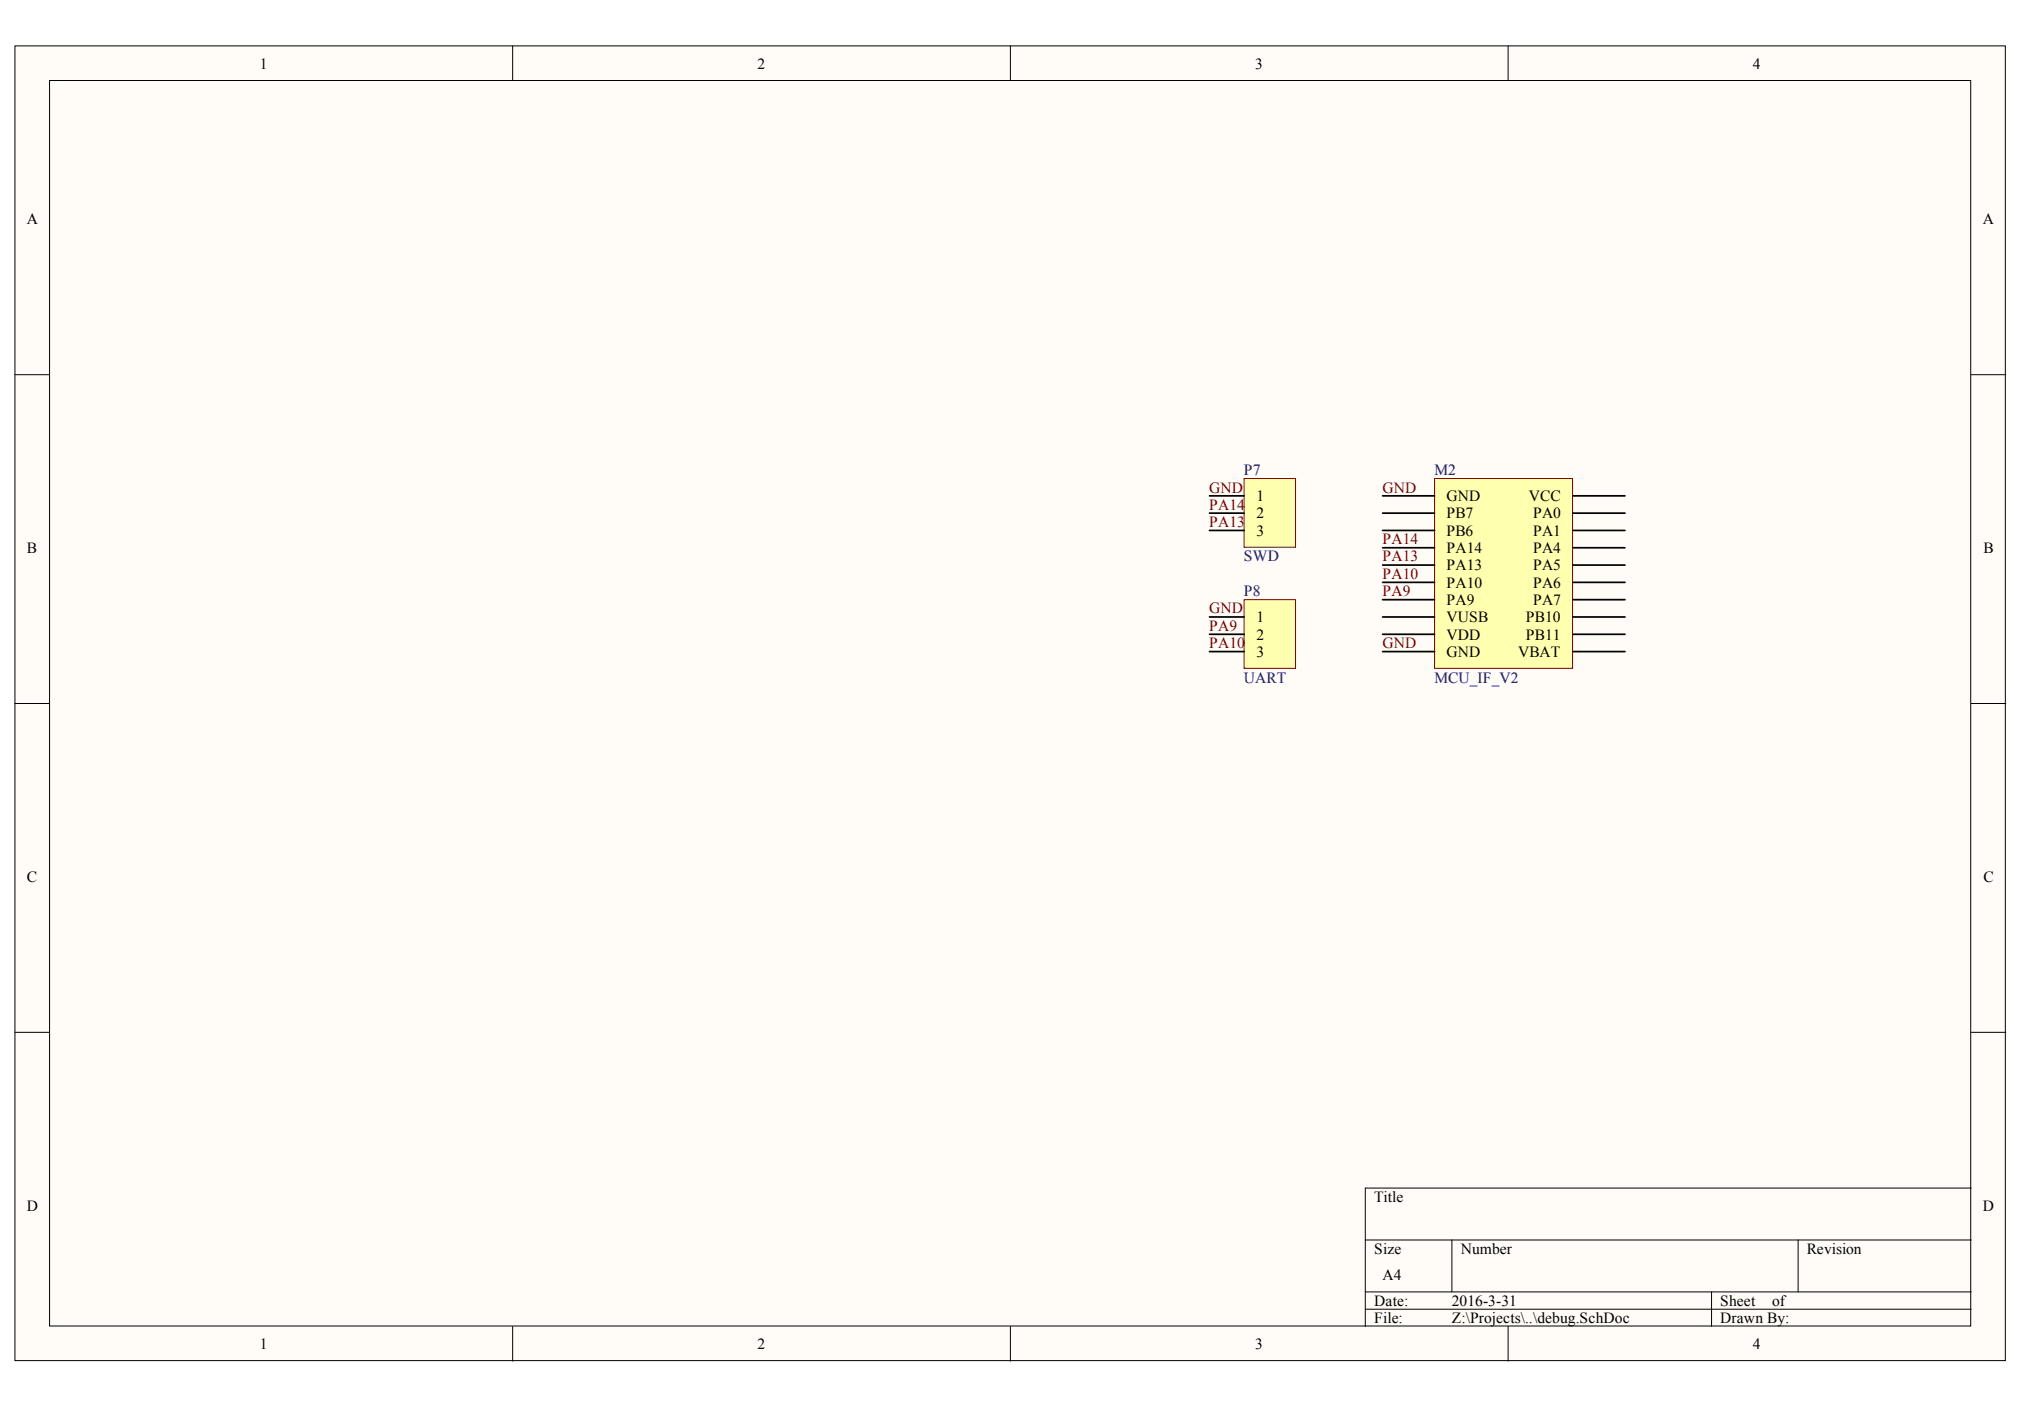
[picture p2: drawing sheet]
<svg xmlns="http://www.w3.org/2000/svg" width="286mm" height="199mm" viewBox="0 0 286 199" stroke-linecap="round" stroke-linejoin="round" font-family="sans-serif">
<defs><g id="words">
<g font-size="2.2">
<text x="36.7" y="9.7">1</text>
<text x="106.9" y="9.7">2</text>
<text x="177.1" y="9.7">3</text>
<text x="247.4" y="9.7">4</text>
<text x="3.8" y="31.6">A</text>
<text x="279.8" y="31.6">A</text>
<text x="177.3" y="70.7">1</text>
<text x="204.1" y="70.7">GND</text>
<text x="215.7" y="70.7">VCC</text>
<text x="177.3" y="73.2">2</text>
<text x="177.3" y="75.6">3</text>
<text x="204.1" y="73.2">PB7</text>
<text x="204.1" y="75.6">PB6</text>
<text x="216.3" y="75.6">PA1</text>
<text x="216.3" y="73.2">PA0</text>
<text x="3.8" y="78">B</text>
<text x="204.1" y="78">PA14</text>
<text x="204.1" y="80.5">PA13</text>
<text x="204.1" y="82.9">PA10</text>
<text x="216.3" y="82.9">PA6</text>
<text x="216.3" y="80.5">PA5</text>
<text x="216.3" y="78">PA4</text>
<text x="279.9" y="78">B</text>
<text x="177.3" y="87.8">1</text>
<text x="204.1" y="85.4">PA9</text>
<text x="204.1" y="87.8">VUSB</text>
<text x="215.3" y="87.8">PB10</text>
<text x="216.3" y="85.4">PA7</text>
<text x="177.3" y="90.3">2</text>
<text x="177.3" y="92.7">3</text>
<text x="204.1" y="90.3">VDD</text>
<text x="204.1" y="92.7">GND</text>
<text x="214.2" y="92.7">VBAT</text>
<text x="215.3" y="90.3">PB11</text>
<text x="3.8" y="124.5">C</text>
<text x="279.9" y="124.5">C</text>
<text x="3.8" y="170.8">D</text>
<text x="193.9" y="169.7">Title</text>
<text x="279.8" y="170.8">D</text>
<text x="193.9" y="176.9">Size</text>
<text x="206.1" y="176.9">Number</text>
<text x="254.9" y="176.9">Revision</text>
<text x="193.9" y="184.2">Date:</text>
<text x="195.1" y="180.6">A4</text>
<text x="204.9" y="184.2">2016-3-31</text>
<text x="242.7" y="184.2">Sheet</text>
<text x="250.1" y="184.2">of</text>
<text x="36.7" y="190.4">1</text>
<text x="106.9" y="190.4">2</text>
<text x="177.1" y="190.4">3</text>
<text x="193.9" y="186.7">File:</text>
<text x="204.9" y="186.7">Z:\Projects\..\debug.SchDoc</text>
<text x="242.7" y="186.7">Drawn By:</text>
<text x="247.4" y="190.4">4</text>
</g>
<g font-size="2.2" fill="#800000">
<text x="170.6" y="69.5">GND</text>
<text x="170.6" y="72">PA14</text>
<text x="195.1" y="69.5">GND</text>
<text x="170.6" y="74.3">PA13</text>
<text x="195.1" y="76.8">PA14</text>
<text x="195.1" y="79.2">PA13</text>
<text x="195.1" y="81.7">PA10</text>
<text x="170.6" y="86.6">GND</text>
<text x="170.6" y="89">PA9</text>
<text x="195.1" y="84.1">PA9</text>
<text x="170.6" y="91.4">PA10</text>
<text x="195.1" y="91.4">GND</text>
</g>
<g font-size="2.2" fill="#000080">
<text x="175.5" y="67.1">P7</text>
<text x="202.4" y="67.1">M2</text>
<text x="175.5" y="79.2">SWD</text>
<text x="175.5" y="84.1">P8</text>
<text x="175.5" y="96.3">UART</text>
<text x="202.4" y="96.3">MCU_IF_V2</text>
</g>
</g></defs>
<g fill="#fffcf8" stroke="#000" stroke-width=".14">
<path d="M2.1 6.5h280.9v185.5h-280.9z"/>
<path d="M7 11.4h271.1v175.7h-271.1z"/>
</g>
<g fill="none" stroke="#000" stroke-width=".14">
<path d="M72.3 6.5v4.9M142.6 6.5v4.9M212.8 6.5v4.9M2.1 52.9h4.9M278.2 52.9h4.8M2.1 99.3h4.9M278.2 99.3h4.8M2.1 145.7h4.9M278.2 145.7h4.8M192.7 175h85.5M204.9 175v7.3M253.7 175v7.3"/>
<path d="M278.2 167.7h-85.5v19.5M72.3 187.2v4.9M142.6 187.2v4.9M192.7 182.3h85.5M192.7 184.7h85.5M212.8 187.2v4.9M241.5 182.3v4.9"/>
</g>
<path d="M175.6 67.5h7.2v9.7h-7.2z" fill="#ffffb0" stroke="#800000" stroke-width=".14"/>
<path d="M170.7 70h4.9M170.7 72.4h4.9M170.7 74.9h4.9" fill="none" stroke="#000" stroke-width=".24"/>
<path d="M175.6 84.6h7.2v9.7h-7.2z" fill="#ffffb0" stroke="#800000" stroke-width=".14"/>
<path d="M170.7 87.1h4.9M170.7 89.5h4.9M170.7 91.9h4.9" fill="none" stroke="#000" stroke-width=".24"/>
<path d="M202.4 67.5h19.5v26.8h-19.5z" fill="#ffffb0" stroke="#800000" stroke-width=".14"/>
<g fill="none" stroke="#000" stroke-width=".24">
<path d="M195.1 70h7.3M195.1 72.4h7.3M195.1 74.9h7.3M195.1 77.3h7.3M195.1 79.7h7.3M222 70h7.3M222 72.4h7.3M222 74.9h7.3M222 77.3h7.3M222 79.7h7.3M195.1 82.2h7.3M195.1 84.6h7.3"/>
<path d="M195.1 87.1h7.3M195.1 89.5h7.3M195.1 91.9h7.3M222 82.2h7.3M222 84.6h7.3M222 87.1h7.3M222 89.5h7.3M222 91.9h7.3"/>
</g>
<use href="#words"/>
</svg>
